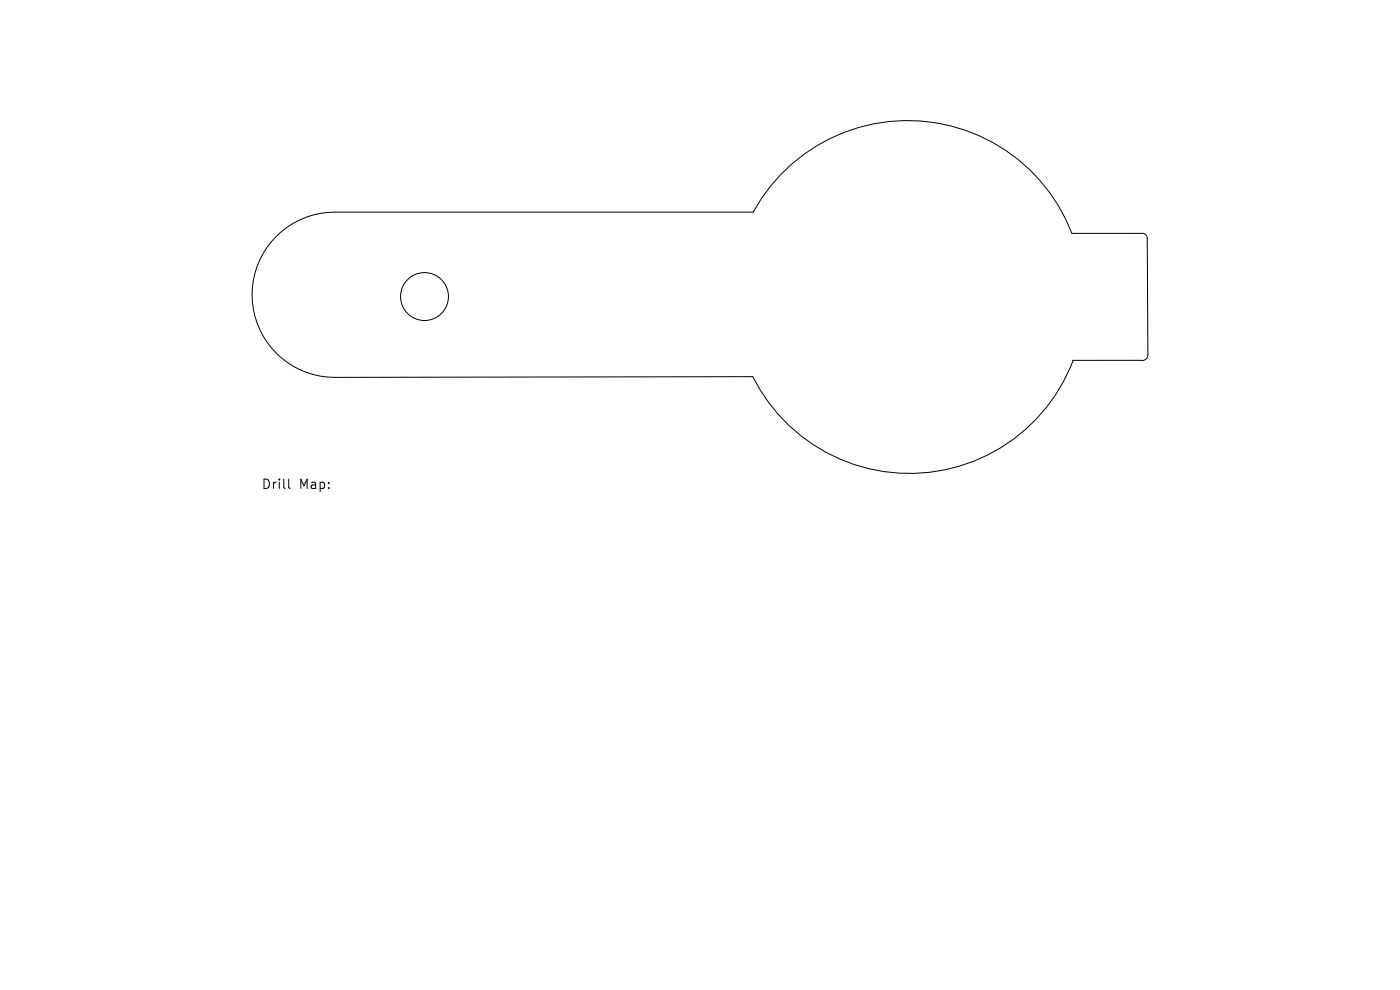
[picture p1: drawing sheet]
<svg xmlns="http://www.w3.org/2000/svg" width="297mm" height="210mm" viewBox="0 0 297 210" stroke-linecap="round" stroke-linejoin="round" font-family="sans-serif">
<defs><g id="words">
<g font-size="2.8">
<text x="55.4" y="104">Drill</text>
<text x="63.4" y="104">Map:</text>
</g>
</g></defs>
<g fill="none" stroke="#000" stroke-width=".21">
<path d="M58.6 50.1a17.5 17.5 0 0 1 12.4-5.1h88.8a37.3 37.3 0 0 1 35.2-19.3 37.3 37.3 0 0 1 32.4 23.8h14.9a1.08 1.08 0 0 1 1.1 1.1l.1 24.7a1.22 1.22 0 0 1-1.5 1.1h-14.4a37.1 37.1 0 0 1-32.8 24 37.1 37.1 0 0 1-35.1-20.5l-88.7 .2a17.5 17.5 0 0 1-16.2-10.9 17.5 17.5 0 0 1 3.8-19.1zM61.3 101.6v1.7l.2 .3"/>
<circle cx="90.1" cy="62.9" r="5.1"/>
</g>
<use href="#words"/>
</svg>
